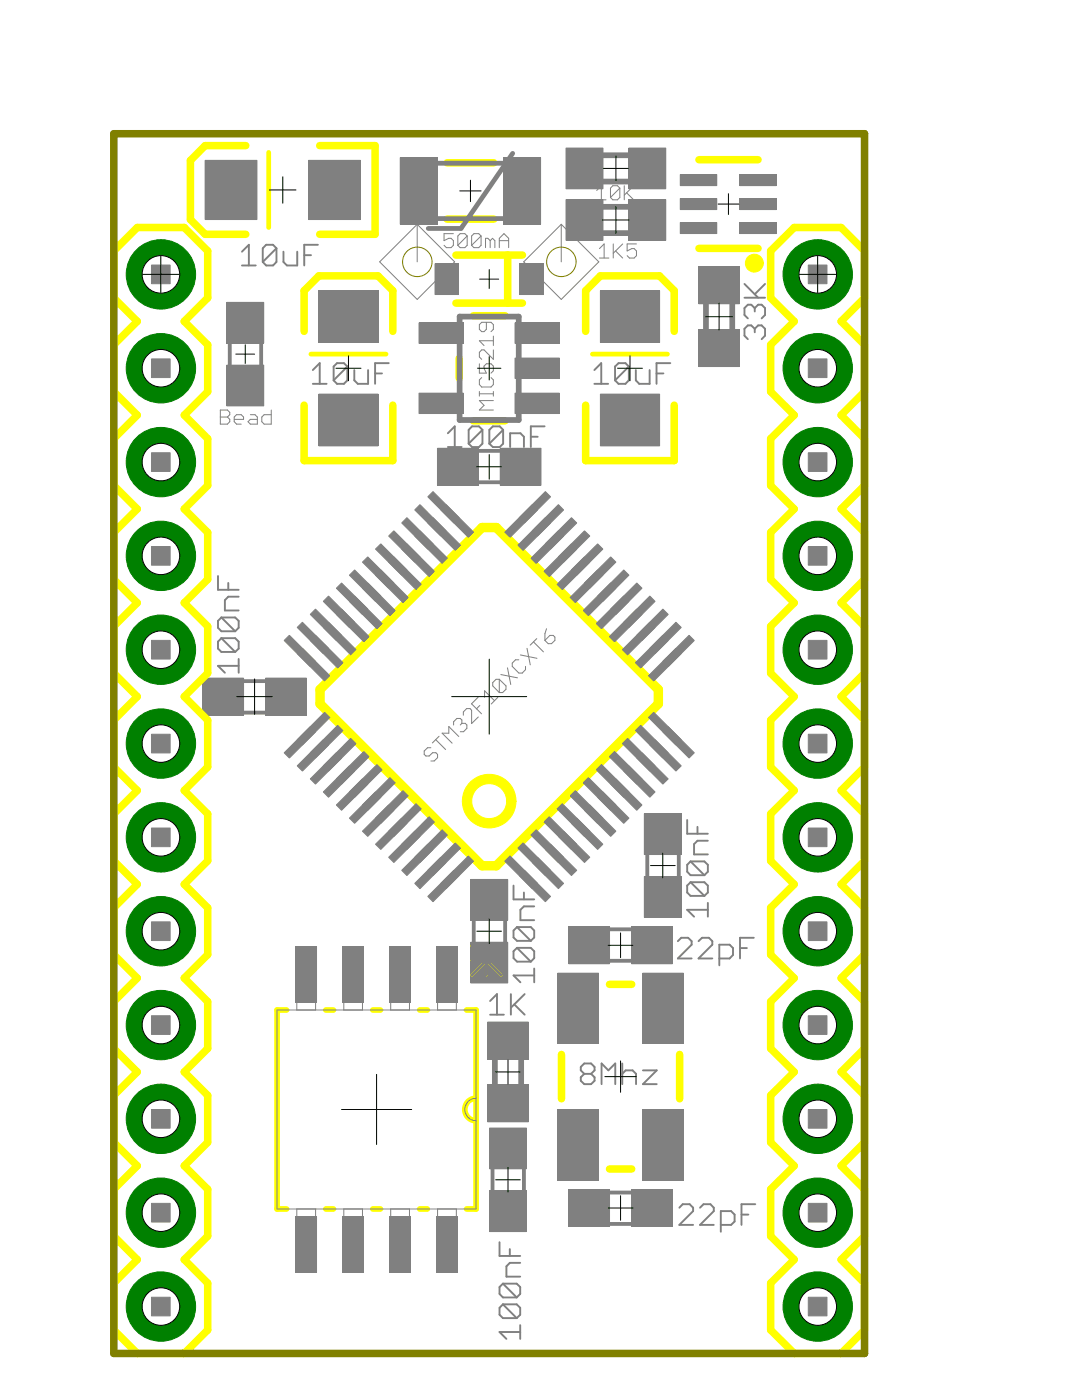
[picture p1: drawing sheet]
<svg xmlns="http://www.w3.org/2000/svg" width="216mm" height="279mm" viewBox="0 0 216 279" stroke-linecap="round" stroke-linejoin="round" font-family="sans-serif">
<circle cx="163.2" cy="54.8" r="6.9" fill="#008000" stroke="#008000" stroke-width=".2"/>
<circle cx="163.2" cy="54.8" r="3.7" fill="#fff" stroke="#000" stroke-width=".2"/>
<circle cx="163.2" cy="73.5" r="6.9" fill="#008000" stroke="#008000" stroke-width=".2"/>
<circle cx="163.2" cy="73.5" r="3.7" fill="#fff" stroke="#000" stroke-width=".2"/>
<circle cx="163.2" cy="92.2" r="6.9" fill="#008000" stroke="#008000" stroke-width=".2"/>
<circle cx="163.2" cy="92.2" r="3.7" fill="#fff" stroke="#000" stroke-width=".2"/>
<circle cx="163.2" cy="110.9" r="6.9" fill="#008000" stroke="#008000" stroke-width=".2"/>
<circle cx="163.2" cy="110.9" r="3.7" fill="#fff" stroke="#000" stroke-width=".2"/>
<circle cx="163.2" cy="129.7" r="6.9" fill="#008000" stroke="#008000" stroke-width=".2"/>
<circle cx="163.2" cy="129.7" r="3.7" fill="#fff" stroke="#000" stroke-width=".2"/>
<circle cx="163.2" cy="148.4" r="6.9" fill="#008000" stroke="#008000" stroke-width=".2"/>
<circle cx="163.2" cy="148.4" r="3.7" fill="#fff" stroke="#000" stroke-width=".2"/>
<circle cx="163.2" cy="167.1" r="6.9" fill="#008000" stroke="#008000" stroke-width=".2"/>
<circle cx="163.2" cy="167.1" r="3.7" fill="#fff" stroke="#000" stroke-width=".2"/>
<circle cx="163.2" cy="185.8" r="6.9" fill="#008000" stroke="#008000" stroke-width=".2"/>
<circle cx="163.2" cy="185.8" r="3.7" fill="#fff" stroke="#000" stroke-width=".2"/>
<circle cx="163.2" cy="204.6" r="6.9" fill="#008000" stroke="#008000" stroke-width=".2"/>
<circle cx="163.2" cy="204.6" r="3.7" fill="#fff" stroke="#000" stroke-width=".2"/>
<circle cx="163.2" cy="223.3" r="6.9" fill="#008000" stroke="#008000" stroke-width=".2"/>
<circle cx="163.2" cy="223.3" r="3.7" fill="#fff" stroke="#000" stroke-width=".2"/>
<circle cx="163.2" cy="242" r="6.9" fill="#008000" stroke="#008000" stroke-width=".2"/>
<circle cx="163.2" cy="242" r="3.7" fill="#fff" stroke="#000" stroke-width=".2"/>
<circle cx="163.2" cy="260.8" r="6.9" fill="#008000" stroke="#008000" stroke-width=".2"/>
<circle cx="163.2" cy="260.8" r="3.7" fill="#fff" stroke="#000" stroke-width=".2"/>
<circle cx="32.1" cy="54.8" r="6.9" fill="#008000" stroke="#008000" stroke-width=".2"/>
<circle cx="32.1" cy="54.8" r="3.7" fill="#fff" stroke="#000" stroke-width=".2"/>
<circle cx="32.1" cy="73.5" r="6.9" fill="#008000" stroke="#008000" stroke-width=".2"/>
<circle cx="32.1" cy="73.5" r="3.7" fill="#fff" stroke="#000" stroke-width=".2"/>
<circle cx="32.1" cy="92.2" r="6.9" fill="#008000" stroke="#008000" stroke-width=".2"/>
<circle cx="32.1" cy="92.2" r="3.7" fill="#fff" stroke="#000" stroke-width=".2"/>
<circle cx="32.1" cy="110.9" r="6.9" fill="#008000" stroke="#008000" stroke-width=".2"/>
<circle cx="32.1" cy="110.9" r="3.7" fill="#fff" stroke="#000" stroke-width=".2"/>
<circle cx="32.1" cy="129.7" r="6.9" fill="#008000" stroke="#008000" stroke-width=".2"/>
<circle cx="32.1" cy="129.7" r="3.7" fill="#fff" stroke="#000" stroke-width=".2"/>
<circle cx="32.1" cy="148.4" r="6.9" fill="#008000" stroke="#008000" stroke-width=".2"/>
<circle cx="32.1" cy="148.4" r="3.7" fill="#fff" stroke="#000" stroke-width=".2"/>
<circle cx="32.1" cy="167.1" r="6.9" fill="#008000" stroke="#008000" stroke-width=".2"/>
<circle cx="32.1" cy="167.1" r="3.7" fill="#fff" stroke="#000" stroke-width=".2"/>
<circle cx="32.1" cy="185.8" r="6.9" fill="#008000" stroke="#008000" stroke-width=".2"/>
<circle cx="32.1" cy="185.8" r="3.7" fill="#fff" stroke="#000" stroke-width=".2"/>
<circle cx="32.1" cy="204.6" r="6.9" fill="#008000" stroke="#008000" stroke-width=".2"/>
<circle cx="32.1" cy="204.6" r="3.7" fill="#fff" stroke="#000" stroke-width=".2"/>
<circle cx="32.1" cy="223.3" r="6.9" fill="#008000" stroke="#008000" stroke-width=".2"/>
<circle cx="32.1" cy="223.3" r="3.7" fill="#fff" stroke="#000" stroke-width=".2"/>
<circle cx="32.1" cy="242" r="6.9" fill="#008000" stroke="#008000" stroke-width=".2"/>
<circle cx="32.1" cy="242" r="3.7" fill="#fff" stroke="#000" stroke-width=".2"/>
<circle cx="32.1" cy="260.8" r="6.9" fill="#008000" stroke="#008000" stroke-width=".2"/>
<circle cx="32.1" cy="260.8" r="3.7" fill="#fff" stroke="#000" stroke-width=".2"/>
<g fill="#808080" stroke="#808080" stroke-width=".2">
<path d="M63.6 78.7h11.8v10.3h-11.8z"/>
<path d="M63.6 58h11.8v10.3h-11.8z"/>
<path d="M102.8 78.5h8.8v4h-8.8z"/>
<path d="M102.8 71.5h8.8v4h-8.8z"/>
<path d="M102.8 64.5h8.8v4h-8.8z"/>
<path d="M83.6 64.5h8.9v4h-8.9z"/>
<path d="M83.6 78.5h8.9v4h-8.9z"/>
<path d="M119.8 78.7h11.8v10.3h-11.8z"/>
<path d="M119.8 58h11.8v10.3h-11.8z"/>
<path d="M111.3 194.2h8.1v14h-8.1z"/>
<path d="M128.2 221.5h8.2v14h-8.2z"/>
<path d="M128.2 194.2h8.2v14h-8.2z"/>
<path d="M111.3 221.5h8.1v14h-8.1z"/>
<path d="M126 237.4h8.2v7.4h-8.2z"/>
<path d="M113.5 237.4h8.1v7.4h-8.1z"/>
<path d="M113.5 185h8.1v7.3h-8.1z"/>
<path d="M126 185h8.2v7.3h-8.2z"/>
<path d="M100.5 31.5h7.4v13.2h-7.4z"/>
<path d="M79.9 31.5h7.3v13.2h-7.3z"/>
<path d="M103.8 52.6h4.6v6.2h-4.6z"/>
<path d="M86.8 52.6h4.7v6.2h-4.7z"/>
<path d="M103.6 174.7l1-1 5.3 5.2-1.1 1.1z"/>
<path d="M106.2 172.1l1.1-1 5.2 5.2-1.1 1.1z"/>
<path d="M109.9 168.5l5.2 5.2-1.1 1-5.2-5.2z"/>
<path d="M111.4 166.9l1.1-1 5.2 5.2-1.1 1z"/>
<path d="M114 164.3l1.1-1 5.2 5.2-1 1z"/>
<path d="M116.6 161.7l1.1-1 5.2 5.2-1 1z"/>
<path d="M120.3 158.1l5.2 5.2-1 1-5.2-5.2z"/>
<path d="M121.9 156.5l1-1.1 5.2 5.3-1 1z"/>
<path d="M124.5 153.9l1-1.1 5.2 5.3-1 1z"/>
<path d="M127.1 151.3l1-1.1 5.2 5.2-1 1.1z"/>
<path d="M129.7 148.7l1-1.1 5.2 5.2-1 1.1z"/>
<path d="M132.3 146.1l1-1.1 5.2 5.2-1 1.1z"/>
<path d="M132.3 132l5.2-5.2 1 1-5.2 5.2z"/>
<path d="M134.9 124.2l1 1-5.2 5.2-1-1z"/>
<path d="M132.3 121.6l1 1-5.2 5.2-1-1z"/>
<path d="M129.7 119l1 1-5.2 5.2-1-1z"/>
<path d="M121.9 121.6l5.2-5.2 1 1-5.2 5.2z"/>
<path d="M119.3 119l5.2-5.3 1 1.1-5.2 5.2z"/>
<path d="M116.6 116.4l5.3-5.3 1 1.1-5.2 5.2z"/>
<path d="M114 113.7l5.3-5.2 1 1.1-5.2 5.2z"/>
<path d="M111.4 111.1l5.2-5.2 1.1 1.1-5.2 5.2z"/>
<path d="M114 103.3l1.1 1.1-5.2 5.2-1.1-1.1z"/>
<path d="M111.4 100.7l1.1 1.1-5.2 5.2-1.1-1.1z"/>
<path d="M103.6 103.3l5.2-5.2 1.1 1-5.3 5.3z"/>
<path d="M85.4 99.1l1-1 5.2 5.2-1 1.1z"/>
<path d="M83.8 100.7l5.2 5.2-1 1.1-5.2-5.2z"/>
<path d="M81.2 103.3l5.2 5.2-1 1.1-5.2-5.2z"/>
<path d="M77.6 107l1-1.1 5.2 5.2-1 1.1z"/>
<path d="M74.9 109.6l1.1-1.1 5.2 5.2-1 1.1z"/>
<path d="M72.3 112.2l1.1-1.1 5.2 5.3-1 1z"/>
<path d="M69.7 114.8l1.1-1.1 5.2 5.3-1.1 1z"/>
<path d="M67.1 117.4l1.1-1 5.2 5.2-1.1 1z"/>
<path d="M65.6 119l5.2 5.2-1.1 1-5.2-5.2z"/>
<path d="M62.9 121.6l5.3 5.2-1.1 1-5.2-5.2z"/>
<path d="M59.3 125.2l1-1 5.3 5.2-1.1 1z"/>
<path d="M56.7 127.8l1-1 5.2 5.2-1 1z"/>
<path d="M56.7 150.2l5.2-5.2 1 1.1-5.2 5.2z"/>
<path d="M59.3 152.8l5.2-5.2 1.1 1.1-5.3 5.2z"/>
<path d="M67.1 150.2l1.1 1.1-5.3 5.2-1-1.1z"/>
<path d="M64.5 158.1l5.2-5.3 1.1 1.1-5.2 5.2z"/>
<path d="M67.1 160.7l5.2-5.3 1.1 1.1-5.2 5.2z"/>
<path d="M74.9 158.1l1.1 1-5.2 5.2-1.1-1z"/>
<path d="M72.3 165.9l5.3-5.2 1 1-5.2 5.2z"/>
<path d="M74.9 168.5l5.3-5.2 1 1-5.2 5.2z"/>
<path d="M77.6 171.1l5.2-5.2 1 1-5.2 5.2z"/>
<path d="M85.4 168.5l1 1-5.2 5.2-1-1z"/>
<path d="M82.8 176.3l5.2-5.2 1 1-5.2 5.3z"/>
<path d="M85.4 178.9l5.2-5.2 1 1-5.2 5.3z"/>
<path d="M93.9 175.5h7.4v8.1h-7.4z"/>
<path d="M93.9 188h7.4v8.2h-7.4z"/>
<path d="M53 135.3h8.1v7.4h-8.1z"/>
<path d="M40.5 135.3h8.1v7.4h-8.1z"/>
<path d="M87.1 188.9h4.1v11.1h-4.1z"/>
<path d="M77.8 188.9h4.1v11.1h-4.1z"/>
<path d="M68.4 188.9h4.1v11.1h-4.1z"/>
<path d="M59.1 188.9h4.1v11.1h-4.1z"/>
<path d="M59.1 242.9h4.1v11h-4.1z"/>
<path d="M68.4 242.9h4.1v11h-4.1z"/>
<path d="M77.8 242.9h4.1v11h-4.1z"/>
<path d="M87.1 242.9h4.1v11h-4.1z"/>
<path d="M139.4 65.8h8.2v7.4h-8.2z"/>
<path d="M139.4 53.3h8.2v7.3h-8.2z"/>
<path d="M125.5 29.5h7.3v8.2h-7.3z"/>
<path d="M112.9 29.5h7.4v8.2h-7.4z"/>
<path d="M112.9 39.8h7.4v8.2h-7.4z"/>
<path d="M125.5 39.8h7.3v8.2h-7.3z"/>
<path d="M87.3 89.5h8.1v7.3h-8.1z"/>
<path d="M99.8 89.5h8.1v7.3h-8.1z"/>
<path d="M147.6 44.4h7.3v2.2h-7.3z"/>
<path d="M147.6 39.6h7.3v2.2h-7.3z"/>
<path d="M147.6 34.8h7.3v2.2h-7.3z"/>
<path d="M135.7 44.4h7.3v2.2h-7.3z"/>
<path d="M135.7 39.6h7.3v2.2h-7.3z"/>
<path d="M135.7 34.8h7.3v2.2h-7.3z"/>
<path d="M97.3 204h8.1v7.3h-8.1z"/>
<path d="M97.3 216.5h8.1v7.4h-8.1z"/>
<path d="M97.7 225.1h7.4v8.2h-7.4z"/>
<path d="M97.7 237.7h7.4v8.1h-7.4z"/>
<path d="M61.6 32h10.3v11.8h-10.3z"/>
<path d="M40.9 32h10.4v11.8h-10.4z"/>
<path d="M128.6 162.4h7.3v8.1h-7.3z"/>
<path d="M128.6 174.9h7.3v8.2h-7.3z"/>
<path d="M45.3 60.3h7.3v8.2h-7.3z"/>
<path d="M45.3 72.9h7.3v8.1h-7.3z"/>
<path d="M103.9 78.7h4.8v3.6h-4.8z"/>
<path d="M103.9 71.6h4.8v3.7h-4.8z"/>
<path d="M103.9 64.6h4.8v3.7h-4.8z"/>
<path d="M86.6 64.6h4.7v3.7h-4.7z"/>
<path d="M86.6 78.7h4.7v3.6h-4.7z"/>
<path d="M161.3 165.2h3.7v3.8h-3.7z"/>
<path d="M161.3 146.5h3.7v3.8h-3.7z"/>
<path d="M161.3 127.8h3.7v3.7h-3.7z"/>
<path d="M161.3 109.1h3.7v3.7h-3.7z"/>
<path d="M161.3 90.4h3.7v3.7h-3.7z"/>
<path d="M161.3 71.6h3.7v3.8h-3.7z"/>
<path d="M161.3 52.9h3.7v3.7h-3.7z"/>
<path d="M161.3 184h3.7v3.7h-3.7z"/>
<path d="M161.3 202.7h3.7v3.7h-3.7z"/>
<path d="M161.3 221.4h3.7v3.7h-3.7z"/>
<path d="M161.3 240.2h3.7v3.7h-3.7z"/>
<path d="M161.3 258.9h3.7v3.7h-3.7z"/>
<path d="M30.2 165.2h3.8v3.8h-3.8z"/>
<path d="M30.2 146.5h3.8v3.8h-3.8z"/>
<path d="M30.2 127.8h3.8v3.7h-3.8z"/>
<path d="M30.2 109.1h3.8v3.7h-3.8z"/>
<path d="M30.2 90.4h3.8v3.7h-3.8z"/>
<path d="M30.2 71.6h3.8v3.8h-3.8z"/>
<path d="M30.2 52.9h3.8v3.7h-3.8z"/>
<path d="M30.2 184h3.8v3.7h-3.8z"/>
<path d="M30.2 202.7h3.8v3.7h-3.8z"/>
<path d="M30.2 221.4h3.8v3.7h-3.8z"/>
<path d="M30.2 240.2h3.8v3.7h-3.8z"/>
<path d="M30.2 258.9h3.8v3.7h-3.8z"/>
<path d="M126.3 237.6h3.7v7h-3.7z"/>
<path d="M117.7 237.6h3.7v7h-3.7z"/>
<path d="M117.6 185.1h3.7v7h-3.7z"/>
<path d="M126.3 185.1h3.6v7h-3.6z"/>
<path d="M100.7 171.9l1.1-1.1 5.5 5.5-1.1 1.1z"/>
<path d="M103.4 169.3l1-1.1 5.5 5.5-1.1 1z"/>
<path d="M107 165.6l5.5 5.5-1.1 1-5.4-5.4z"/>
<path d="M109.6 163l5.5 5.5-1.1 1-5.4-5.4z"/>
<path d="M112.2 160.4l5.5 5.5-1.1 1-5.4-5.5z"/>
<path d="M113.8 158.8l1-1 5.5 5.5-1 1z"/>
<path d="M117.4 155.2l5.5 5.5-1 1-5.5-5.5z"/>
<path d="M119 153.6l1-1 5.5 5.5-1 1z"/>
<path d="M121.6 151l1-1 5.5 5.4-1 1.1z"/>
<path d="M125.2 147.4l5.5 5.4-1 1.1-5.5-5.5z"/>
<path d="M127.8 144.8l5.5 5.4-1 1.1-5.5-5.5z"/>
<path d="M129.4 143.2l1.1-1 5.4 5.4-1 1.1z"/>
<path d="M129.4 134.9l5.5-5.5 1 1-5.4 5.5z"/>
<path d="M126.8 132.2l5.5-5.4 1 1-5.5 5.5z"/>
<path d="M124.2 129.6l5.5-5.4 1 1-5.5 5.5z"/>
<path d="M121.6 127l5.5-5.4 1 1-5.5 5.5z"/>
<path d="M119 124.4l5.5-5.4 1 1-5.5 5.5z"/>
<path d="M116.4 121.8l5.5-5.4 1 1-5.5 5.5z"/>
<path d="M113.8 119.2l5.5-5.5 1 1.1-5.5 5.5z"/>
<path d="M111.2 116.6l5.4-5.5 1.1 1.1-5.5 5.5z"/>
<path d="M108.6 114l5.4-5.5 1.1 1.1-5.5 5.5z"/>
<path d="M111.4 105.9l1.1 1.1-5.5 5.4-1-1z"/>
<path d="M108.8 103.3l1.1 1.1-5.5 5.4-1-1z"/>
<path d="M106.2 100.7l1.1 1.1-5.5 5.4-1.1-1z"/>
<path d="M89 100.7l5.5 5.5-1 1-5.5-5.4z"/>
<path d="M86.4 103.3l5.5 5.5-1.1 1-5.4-5.4z"/>
<path d="M82.8 107l1-1.1 5.5 5.5-1.1 1z"/>
<path d="M80.2 109.6l1-1.1 5.5 5.5-1.1 1.1z"/>
<path d="M77.6 112.2l1-1.1 5.5 5.5-1.1 1.1z"/>
<path d="M74.9 114.8l1.1-1.1 5.4 5.5-1 1.1z"/>
<path d="M72.3 117.4l1.1-1 5.4 5.4-1 1.1z"/>
<path d="M70.8 119l5.4 5.4-1 1.1-5.5-5.5z"/>
<path d="M68.2 121.6l5.4 5.4-1 1.1-5.5-5.5z"/>
<path d="M64.5 125.2l1.1-1 5.4 5.4-1 1.1z"/>
<path d="M61.9 127.8l1-1 5.5 5.4-1 1.1z"/>
<path d="M59.3 130.4l1-1 5.5 5.5-1 1z"/>
<path d="M64.8 142.2l1 1-5.5 5.5-1-1.1z"/>
<path d="M67.4 144.8l1 1-5.5 5.5-1-1.1z"/>
<path d="M70 147.4l1 1-5.4 5.5-1.1-1.1z"/>
<path d="M67.1 155.4l5.5-5.4 1 1-5.4 5.5z"/>
<path d="M69.7 158.1l5.5-5.5 1 1-5.4 5.5z"/>
<path d="M72.3 160.7l5.5-5.5 1 1-5.4 5.5z"/>
<path d="M74.9 163.3l5.5-5.5 1 1-5.4 5.5z"/>
<path d="M83 160.4l1.1 1-5.5 5.5-1-1z"/>
<path d="M85.6 163l1.1 1.1-5.5 5.4-1-1z"/>
<path d="M88.2 165.6l1.1 1.1-5.5 5.4-1-1z"/>
<path d="M85.4 173.7l5.4-5.5 1.1 1.1-5.5 5.4z"/>
<path d="M88 176.3l5.5-5.5 1 1.1-5.5 5.5z"/>
<path d="M94.1 179.7h7v3.6h-7z"/>
<path d="M94.1 188.3h7v3.7h-7z"/>
<path d="M53.3 135.6h3.7v7h-3.7z"/>
<path d="M44.7 135.6h3.7v7h-3.7z"/>
<path d="M140.3 57h6.4v3h-6.4z"/>
<path d="M140.3 66.4h6.4v3h-6.4z"/>
<path d="M116.7 30.4h3v6.4h-3z"/>
<path d="M126.1 30.4h3v6.4h-3z"/>
<path d="M126.1 40.7h3v6.4h-3z"/>
<path d="M116.7 40.7h3v6.4h-3z"/>
<path d="M91.4 89.6h3.7v7h-3.7z"/>
<path d="M100.1 89.6h3.6v7h-3.6z"/>
<path d="M98.2 217.1h6.3v3h-6.3z"/>
<path d="M98.2 207.8h6.3v3h-6.3z"/>
<path d="M97.9 229.3h7v3.7h-7z"/>
<path d="M97.9 237.9h7v3.7h-7z"/>
<path d="M128.8 166.6h7v3.6h-7z"/>
<path d="M128.8 175.2h7v3.7h-7z"/>
<path d="M45.5 64.5h7v3.7h-7z"/>
<path d="M45.5 73.1h7v3.7h-7z"/>
</g>
<g fill="none" stroke="#808080" stroke-width=".2">
<path d="M119.1 38l.9-.9v2.8M119.1 39.9h1.8M123.7 37.5v1.9l-.5 .5h-.9l-.5-.5M123.7 37.5l-.5-.4h-.9l-.5 .4v1.9M123.7 37.5l-1.9 1.9M124.6 37.1v2.8M125 38.5l1.4 1.4M126.4 37.1l-1.8 1.8M75.8 52.3l7.4-7.5 7.5 7.5-7.5 7.5zM83.2 44.8v7.5M90.5 46.6h-1.9v1.4l.9-.4h.5l.5 .4v1l-.5 .4h-.9l-.5-.4M93.2 47.1l-.4-.5h-1l-.4 .5v1.9"/>
<path d="M93.2 47.1v1.9l-.4 .4h-1l-.4-.4M93.2 47.1l-1.8 1.9M96 47.1l-.5-.5h-.9l-.5 .5v1.9M96 47.1v1.9l-.5 .4h-.9l-.5-.4M96 47.1l-1.9 1.9M97.8 48l-.5-.4h-.4v1.8M97.8 48v1.4M97.8 48l.5-.4 .4 .4v1.4M99.6 49.4v-1.8l1-1 .9 1v1.8M99.6 48h1.9M104.5 52.3l7.5-7.5 7.5 7.5-7.5 7.5zM112 44.8v7.5"/>
<path d="M119.6 49.6l.9-.9v2.8M119.6 51.5h1.9M122.4 48.7v2.8M122.8 50.1l1.4 1.4M124.2 48.7l-1.8 1.8M127 48.7h-1.9v1.4l1-.5h.4l.5 .5v.9l-.5 .5h-.9l-.5-.5M95.7 72.6v1.9h1.3l-.4-1v-.4l.4-.5h1l.4 .5v.9l-.4 .5M95.7 78.6h2.7M95.7 78.1v1M96.1 75.4l-.4 .4v1l.4 .4h1.9l.4-.4v-1l-.4-.4M97 64.3v1.4l-.4 .5h-.5l-.4-.5v-.9l.4-.5h1.9l.4 .5v.9l-.4 .5M98.4 79.9h-2.7l.9 1-.9 .9h2.7"/>
<path d="M98.4 67.1v1.9M98.4 69.8v1.9l-1.8-1.9h-.5l-.4 .5v.9l.4 .5M98.4 78.1v1M98.4 68h-2.7l.9 1M44 81.8h1.4l.4 .5v.5l-.4 .4 .4 .5v.5l-.4 .4h-1.4zM44 83.2h1.4M46.7 83.7h1.9v-.5l-.5-.4h-.9l-.5 .4v1l.5 .4h.9M50 82.8h.9l.5 .4v1.4h-1.4l-.5-.4 .5-.5h1.4M54.1 81.8v2.8h-1.4l-.5-.4v-1l.5-.4h1.4M95.4 139.1l-1.3 1.4 2 2M96.7 139.2v-1.3l2 1.9M99.3 139.2l-1.3 1.3"/>
<path d="M99.6 135.6v2.6M99.6 135.6h-.6l-.7 .6v.7l1.3 1.3M99.6 135.6l1.4 1.3v.7l-.7 .6h-.7M99.9 134.6l3.4 .7M101.3 133.3l.6 3.3M103.5 131.7h-.6l-.7 .6v.7l1.3 1.3h.7l.7-.7v-.6M103.8 130.7l3.3 .7M105.2 129.4l.6 3.3M106.4 128.1l2 2M107.1 127.4l-1.3 1.4M109.1 125.5l-.4 1v1.3M109.7 126.8h.7l.3 .3v.7l-.7 .7h-.6l-.7-.7z"/>
<path d="M86 149.2h-.7l-.7 .7v.7l.4 .3h.6l.7-.7h.7l.3 .4v.6l-.7 .7h-.6M86.9 147.6l2 2M87.6 146.9l-1.3 1.4M91.5 147l-1.9-2v1.3h-1.4l2 2M92.2 144.4v-.7l-.4-.3h-.6l-.7 .6v.7M92.2 144.4l-.4 .3M92.2 144.4h.6l.4 .3v.7l-.7 .6h-.7M92.5 142.7v-.6l.6-.7h.7l.3 .4v2.6l1.3-1.3M95.7 140.8l-.6 .7M55.3 201.6h39.7v39.7h-39.7zM59.2 201.6v-10h3.8v10M68.6 201.6v-10h3.7v10"/>
<path d="M78 201.6v-10h3.7v10M87.3 201.6v-10h3.8v10M95 219.2a2.24 2.24 0 0 0-2.3 2.2 2.24 2.24 0 0 0 2.3 2.3M59.2 241.3v9.9h3.8v-9.9M68.6 241.3v9.9h3.7v-9.9M78 241.3v9.9h3.7v-9.9M87.3 241.3v9.9h3.8v-9.9"/>
</g>
<g fill="none" stroke="#ff0" stroke-width="1.5">
<path d="M49 29.1h-8.1l-2.9 2.9v11.8l2.9 3h8.1M63.8 29.1h11v17.7h-11M89.2 32.5h9.4M139.5 31.9h11.8M22.7 50.1l4.7-4.7h9.4l4.6 4.7v9.4l-4.6 4.6 4.6 4.7v9.4l-4.6 4.6 4.6 4.7v9.4l-4.6 4.7 4.6 4.7v9.3l-4.6 4.7 4.6 4.7v9.3l-4.6 4.7 4.6 4.7v9.4l-4.6 4.7 4.6 4.6v9.4l-4.6 4.7 4.6 4.7v9.3l-4.6 4.7 4.6 4.7v9.4l-4.6 4.6 4.6 4.7v9.4l-4.6 4.7 4.6 4.6v9.4l-4.6 4.7 4.6 4.7v9.3l-4.6 4.7h-9.4l-4.7-4.7v-9.3l4.7-4.7-4.7-4.7v-9.4l4.7-4.6-4.7-4.7v-9.4l4.7-4.7-4.7-4.6v-9.4l4.7-4.7-4.7-4.7v-9.3l4.7-4.7-4.7-4.7v-9.4l4.7-4.6-4.7-4.7v-9.4l4.7-4.7-4.7-4.7v-9.3l4.7-4.7-4.7-4.7v-9.3l4.7-4.7-4.7-4.7v-9.4l4.7-4.7-4.7-4.6v-9.4l4.7-4.7-4.7-4.6zM89.2 43.7h9.4M91 50.9h13.2M101.3 50.9v9.6M139.5 49.6h11.8M153.8 50.1l4.7-4.7h9.3l4.7 4.7v9.4l-4.7 4.6 4.7 4.7v9.4l-4.7 4.6 4.7 4.7v9.4l-4.7 4.7 4.7 4.7v9.3l-4.7 4.7 4.7 4.7v9.3l-4.7 4.7 4.7 4.7v9.4l-4.7 4.7 4.7 4.6v9.4l-4.7 4.7 4.7 4.7v9.3l-4.7 4.7 4.7 4.7v9.4l-4.7 4.6 4.7 4.7v9.4l-4.7 4.7 4.7 4.6v9.4l-4.7 4.7 4.7 4.7v9.3l-4.7 4.7h-9.3l-4.7-4.7v-9.3l4.7-4.7-4.7-4.7v-9.4l4.7-4.6-4.7-4.7v-9.4l4.7-4.7-4.7-4.6v-9.4l4.7-4.7-4.7-4.7v-9.3l4.7-4.7-4.7-4.7v-9.4l4.7-4.6-4.7-4.7v-9.4l4.7-4.7-4.7-4.7v-9.3l4.7-4.7-4.7-4.7v-9.3l4.7-4.7-4.7-4.7v-9.4l4.7-4.7-4.7-4.6v-9.4l4.7-4.7-4.7-4.6zM60.7 66.1v-8.1l2.9-2.9h11.8l3 2.9v8.1M91 60.5h13.2"/>
<path d="M91.6 71.5v4M94.4 63h6.4M116.9 66.1v-8.1l2.9-2.9h11.8l2.9 2.9v8.1M60.7 80.9v11h17.7v-11M94.4 84h6.4M116.9 80.9v11h17.6v-11M121.6 196.4h4.4M112 210.4v8.9M135.6 210.4v8.9M121.6 233.3h4.4"/>
</g>
<path d="M53.6 30.4v15M151.3 51.8h-.8v.7M62 70.7h15M118.2 70.7h15" fill="none" stroke="#ff0" stroke-width=".95"/>
<path d="M96.2 105.3h2.8l32.4 32.3v2.9l-32.4 32.3h-2.8l-32.3-32.3v-2.9z" fill="none" stroke="#ff0" stroke-width="1.9"/>
<g fill="#ff0" stroke="#ff0" stroke-width=".2">
<path d="M94 156a5.4 5.4 0 0 1 5.8-1 5.4 5.4 0 0 1 3.2 4.9h-1.9a3.5 3.5 0 0 1-5.2 3 3.5 3.5 0 0 1-.2-6 3.5 3.5 0 0 1 5.4 2.5v.5h1.9a5.4 5.4 0 0 1-7.5 4.9 5.4 5.4 0 0 1-1.5-8.8z" fill-rule="evenodd"/>
<path d="M149.1 51.4a1.8 1.8 0 0 1 2-.6 1.8 1.8 0 0 1 1.2 1.7h-1.5a.3 .3 0 0 1-.4 .4 .3 .3 0 0 1-.1-.5 .3 .3 0 0 1 .5 .1h1.5a1.8 1.8 0 0 1-2.4 1.7 1.8 1.8 0 0 1-.8-2.8z" fill-rule="evenodd"/>
</g>
<path d="M57.2 201.6h-1.9v39.7h1.9M65 201.6h1.5M74.4 201.6h1.5M83.8 201.6h1.5M93.1 201.6h1.9v39.7h-1.9M95 219.2a2.24 2.24 0 0 0-2.3 2.2 2.24 2.24 0 0 0 2.3 2.3M65 241.3h1.5M74.4 241.3h1.5M83.8 241.3h1.5" fill="none" stroke="#ff0" stroke-width="1.1"/>
<path d="M94.1 188.7l5.9 5.9M94.1 191.7h5.9M97 188.7v5.9M100 188.7l-5.9 5.9" fill="none" stroke="#ff0" stroke-width=".57"/>
<path d="M119.7 31h6.4M119.7 36.2h6.4M119.7 46.5h6.4M119.7 41.3h6.4M91.7 63.2h11.8v20.6h-11.8zM140.9 60v6.4M146.1 60v6.4M98.7 210.8v6.3M104 210.8v6.3" fill="none" stroke="#808080" stroke-width="1.1"/>
<g fill="none" stroke="#808080" stroke-width=".76">
<path d="M45.8 68.1v5.2M52.1 68.1v5.2M95 90h5.2M95 96.2h5.2M48.2 135.9h5.2M48.2 142.2h5.2M129.2 170.1v5.3M135.4 170.1v5.3M94.5 183.2v5.3M100.8 183.2v5.3M121.2 185.5h5.2M121.2 191.7h5.2"/>
<path d="M98.3 232.8v5.3M104.5 232.8v5.3M121.2 238h5.2M121.2 244.3h5.2"/>
</g>
<path d="M82.8 32.6h22.1v11h-22.1zM102.3 30.6l-10.3 15h-6.6" fill="none" stroke="#808080" stroke-width=".95"/>
<path d="M94.1 188.7l5.9 5.9M94.1 191.7h5.9M97 188.7v5.9M100 188.7l-5.9 5.9" fill="none" stroke="#808080" stroke-width=".57"/>
<g fill="none" stroke="#808080" stroke-width=".38">
<path d="M48.3 50.2l1.4-1.3v4.1M48.3 53h2.7M55.2 49.6v2.7l-.7 .7h-1.4l-.7-.7M55.2 49.6l-.7-.7h-1.4l-.7 .7v2.7M55.2 49.6l-2.8 2.7M56.6 50.2v2.1l.7 .7h2v-2.8M60.7 50.9h1.4M63.4 48.9h-2.7v4.1M148.5 59.4h4.2M148.5 56.7l2.8 2.7M152.7 56.7l-2.1 2M62.4 73.9l1.4-1.4v4.1"/>
<path d="M62.4 76.6h2.8M69.3 73.2v2.7l-.7 .7h-1.4l-.6-.7M69.3 73.2l-.7-.7h-1.4l-.6 .7v2.7M69.3 73.2l-2.7 2.7M70.7 73.9v2l.7 .7h2v-2.7M74.8 74.5h1.4M77.6 72.5h-2.8v4.1M118.6 76.6h2.7M118.6 73.9l1.4-1.4v4.1M125.5 73.2v2.7l-.7 .7h-1.4l-.7-.7M125.5 73.2l-.7-.7h-1.4l-.7 .7v2.7M125.5 73.2l-2.8 2.7"/>
<path d="M126.9 73.9v2l.7 .7h2v-2.7M131 74.5h1.4M133.8 72.5h-2.8v4.1M150.6 65.6l-.7-.7h-.7l-.7 .7v1.4l.7 .7M150.6 61.5l-.7-.7h-.7l-.7 .7v1.4l.7 .6M150.6 65.6l.7-.7h.7l.7 .7v1.4l-.7 .7M150.6 61.5v.7M150.6 65.6v.7M150.6 61.5l.7-.7h.7l.7 .7v1.4l-.7 .6M89.4 86.5l1.3-1.4v4.1M89.4 89.2h2.7M96.3 85.8v2.7l-.7 .7h-1.4l-.7-.7"/>
<path d="M96.3 85.8l-.7-.7h-1.4l-.7 .7v2.7M96.3 85.8l-2.8 2.7M100.4 85.8v2.7l-.7 .7h-1.4l-.7-.7M100.4 85.8l-.7-.7h-1.4l-.7 .7v2.7M100.4 85.8l-2.8 2.7M101.8 89.2v-2.7h2l.7 .7v2M105.9 87.2h1.4M108.7 85.1h-2.8v4.1M43.5 115v2.7h4.1M45.6 116.3v1.4M47.6 119.1h-2l-.7 .7v2h2.7M44.2 123.2h2.7l.7 .7v1.4l-.7 .7"/>
<path d="M44.2 127.4h2.7l.7 .7v1.3l-.7 .7M44.2 127.4l-.7 .7v1.3l.7 .7h2.7M44.2 123.2l-.7 .7v1.4l.7 .7h2.7M44.2 127.4l2.7 2.7M44.2 123.2l2.7 2.8M47.6 132.9h-4.1l1.4 1.4M47.6 131.5v2.8M102.5 176.7v2.8h4.1M104.5 178.1v1.4M137.1 163.6v2.8h4.1M137.8 171.9h2.7l.7 .7v1.4l-.7 .7M137.8 176.1h2.7l.7 .6v1.4l-.7 .7"/>
<path d="M137.8 176.1l-.7 .6v1.4l.7 .7h2.7M137.8 171.9l-.7 .7v1.4l.7 .7h2.7M137.8 176.1l2.7 2.7M137.8 171.9l2.7 2.8M139.2 165v1.4M141.2 167.8h-2l-.7 .7v2h2.7M97.8 199.8l1.4-1.4v4.1M101.9 198.4v4.1M103.2 185h2.7l.7 .7v1.4l-.7 .7M103.2 189.2h2.7l.7 .6v1.4l-.7 .7M103.2 189.2l-.7 .6v1.4l.7 .7h2.7M103.2 185l-.7 .7v1.4l.7 .7h2.7"/>
<path d="M103.2 189.2l2.7 2.7M103.2 185l2.7 2.8M104.7 198.4l-2.8 2.7M106.6 194.7h-4.1l1.3 1.3M106.6 193.3v2.7M106.6 180.9h-2.1l-.7 .7v2h2.8M135.3 187.8l.6-.6h1.4l.7 .6v.7l-2.7 2.8h2.7M139.4 187.8l.7-.6h1.4l.6 .6v.7l-2.7 2.8h2.7M141.2 181.6h-4.1l1.4 1.3M141.2 180.2v2.7M143.5 191.3h2.1l.7-.7v-1.4l-.7-.7h-2.1v4.2M147.7 189.2h1.3"/>
<path d="M150.4 187.2h-2.7v4.1M97.8 202.5h2.7M102.6 200.4l2.1 2.1M116.6 214.3l-.7-.7v-.7l.7-.7h1.3l.7 .7v.7l-.7 .7M116.6 214.3l-.7 .7v.7l.7 .7h1.3l.7-.7v-.7l-.7-.7M116.6 214.3h1.3M120 216.4v-4.2l1.4 1.4 1.4-1.4v4.2M124.2 212.2v4.2M124.2 214.3l.6-.7h1.4l.7 .7v2.1M128.3 213.6h2.7l-2.7 2.8h2.7M99.7 247.9v2.8h4.1M100.4 256.2h2.7l.7 .7v1.3l-.7 .7"/>
<path d="M100.4 256.2l-.7 .7v1.3l.7 .7h2.7M100.4 256.2l2.7 2.7M101.7 249.3v1.4M103.8 252h-2.1l-.7 .7v2.1h2.8M135.6 241l.6-.7h1.4l.7 .7v.7l-2.7 2.8h2.7M139.7 241l.7-.7h1.4l.6 .7v.7l-2.7 2.8h2.7M143.8 244.5h2.1l.7-.7v-1.4l-.7-.7h-2.1v4.1M148 242.4h1.3M150.7 240.3h-2.7v4.2M100.4 260.3h2.7l.7 .7v1.4l-.7 .7M100.4 260.3l-.7 .7v1.4l.7 .7h2.7M100.4 260.3l2.7 2.8"/>
<path d="M103.8 265.8h-4.1l1.3 1.4M103.8 264.5v2.7"/>
</g>
<g fill="none" stroke="#000" stroke-width=".2">
<path d="M53.8 37.9h5.3M56.4 35.3v5.3M91.7 38.1h4.3M93.9 36v4.2M120.4 33.6h4.9M122.9 31.1v5M145.4 38.7v4.1M28.5 54.8h7.2M32.1 51.2v7.2M95.7 55.7h3.8M97.6 53.8v3.8M120.2 43.9h5.4"/>
<path d="M122.9 41.2v5.4M143.3 40.7h4.1M159.5 54.8h7.3M163.2 51.2v7.2M47.1 70.7h3.7M48.9 68.8v3.8M67 73.5h5M69.5 71v5M95.3 73.5h4.6M97.6 71.2v4.6M123.2 73.5h5M125.7 71v5"/>
<path d="M140.8 63.2h5.4M143.5 60.5v5.4M95.1 93.2h5M97.6 90.7v4.9M47.3 139h7M50.8 135.5v7.1M90.1 139h15M97.6 131.6v14.9M129.8 172.7h4.9M132.2 170.3v4.9M95.1 185.8h5M97.6 183.4v4.9"/>
<path d="M121.4 188.7h4.9M123.8 186.2v4.9M75.1 214.4v14M98.9 213.9h4.9M101.4 211.5v4.9M120.7 214.9h6.3M123.8 211.7v6.3M68.2 221.4h13.9M98.9 235.5h4.9M101.4 233v4.9M123.8 238.6v4.9M121.4 241.1h4.9"/>
</g>
<path d="M22.7 26.7h149.8v243.4h-149.8z" fill="none" stroke="#808000" stroke-width="1.5"/>
<g fill="none" stroke="#808000" stroke-width=".2">
<circle cx="83.3" cy="52.3" r="2.94"/>
<circle cx="112" cy="52.3" r="2.94"/>
</g>
</svg>
